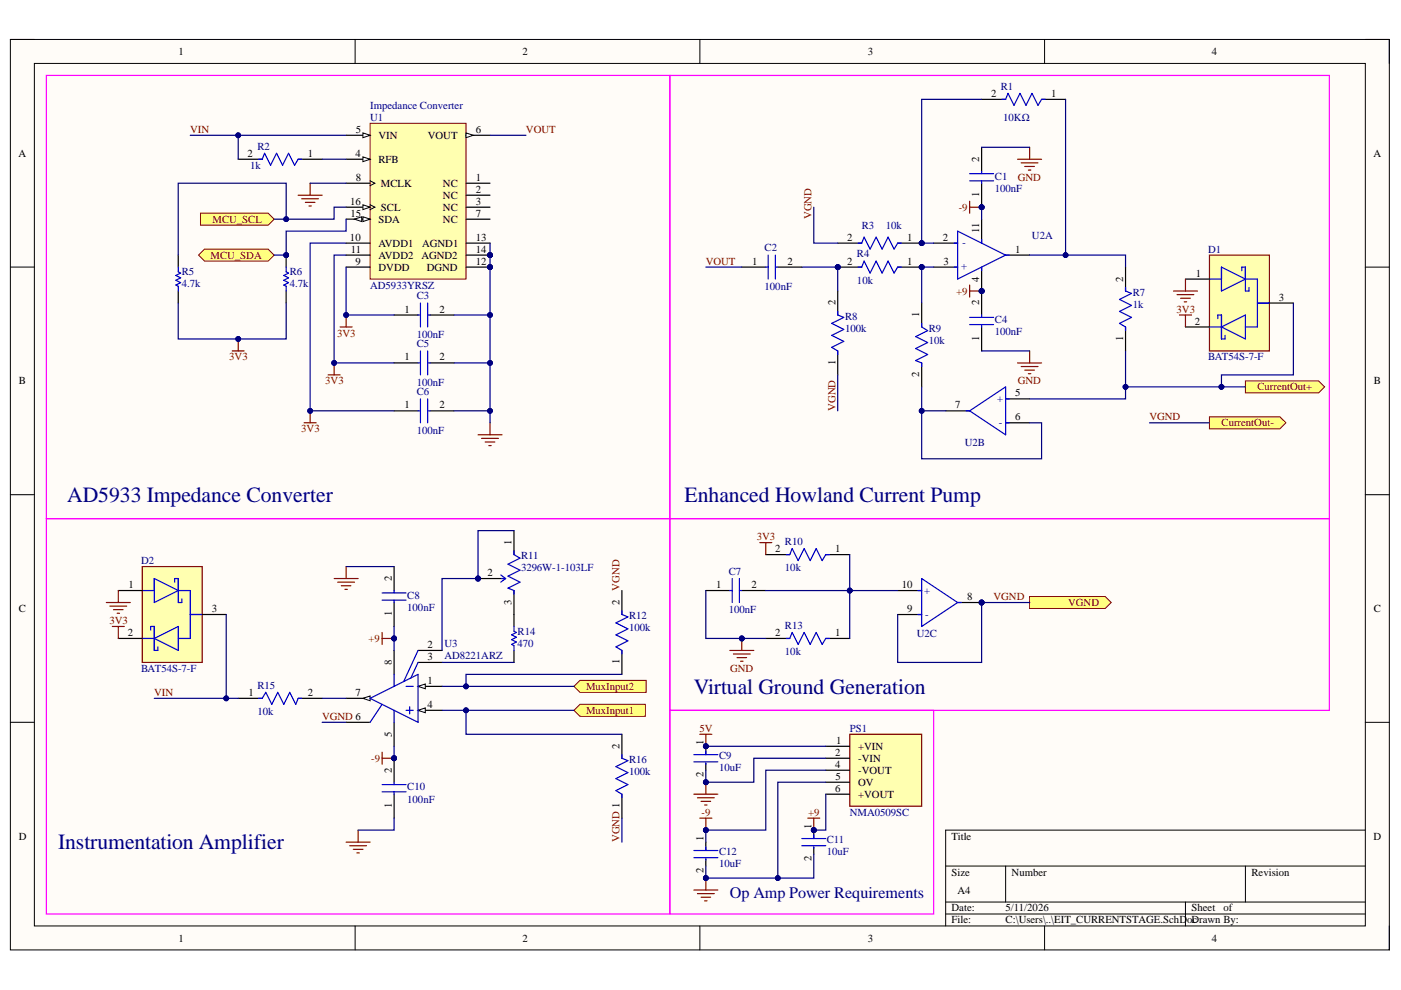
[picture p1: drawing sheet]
<svg xmlns="http://www.w3.org/2000/svg" width="297mm" height="210mm" viewBox="0 0 297 210" stroke-linecap="round" stroke-linejoin="round" font-family="sans-serif">
<defs><g id="words">
<g font-size="4.6" fill="#000080">
<text x="14.2" y="106.4">AD5933 Impedance Converter</text>
<text x="145.1" y="106.4">Enhanced Howland Current Pump</text>
<text x="147.1" y="147.1">Virtual Ground Generation</text>
<text x="12.3" y="180.1">Instrumentation Amplifier</text>
</g>
<text font-size="3.4" fill="#000080" x="154.7" y="190.5">Op Amp Power Requirements</text>
<g font-size="2.3">
<text x="37.9" y="11.7">1</text>
<text x="110.8" y="11.7">2</text>
<text x="184" y="11.7">3</text>
<text x="257" y="11.7">4</text>
<text x="210.1" y="20.5">2</text>
<text x="222.9" y="20.5">1</text>
<text x="75.4" y="28.2">5</text>
<text x="80.3" y="29.4">VIN</text>
<text x="90.7" y="29.4">VOUT</text>
<text x="100.9" y="28.2">6</text>
<text x="3.9" y="33.2">A</text>
<text x="52.5" y="33.2">2</text>
<text x="65.2" y="33.2">1</text>
<text x="75.3" y="33.2">4</text>
<text x="80.3" y="34.5">RFB</text>
<text x="207.6" y="34.3" transform="rotate(-90 207.6 34.3)">2</text>
<text x="291.2" y="33.2">A</text>
<text x="75.4" y="38.3">8</text>
<text x="80.8" y="39.6">MCLK</text>
<text x="93.9" y="39.6">NC</text>
<text x="100.9" y="38.3">1</text>
<text x="100.9" y="40.9">2</text>
<text x="207.6" y="41.7" transform="rotate(-90 207.6 41.7)">1</text>
<text x="74.2" y="43.4">16</text>
<text x="74.3" y="46">15</text>
<text x="80.3" y="47.2">SDA</text>
<text x="80.8" y="44.7">SCL</text>
<text x="93.9" y="42.1">NC</text>
<text x="93.9" y="44.7">NC</text>
<text x="93.9" y="47.2">NC</text>
<text x="100.9" y="43.4">3</text>
<text x="100.9" y="46">7</text>
<text x="74.2" y="51">10</text>
<text x="74.4" y="53.6">11</text>
<text x="80.3" y="52.3">AVDD1</text>
<text x="89.5" y="52.3">AGND1</text>
<text x="100.9" y="51">13</text>
<text x="100.9" y="53.6">14</text>
<text x="179.6" y="51">2</text>
<text x="192.4" y="51">1</text>
<text x="199.9" y="51">2</text>
<text x="207.6" y="49.5" transform="rotate(-90 207.6 49.5)">11</text>
<text x="215.2" y="53.6">1</text>
<text x="75.4" y="56.1">9</text>
<text x="80.3" y="57.4">DVDD</text>
<text x="80.3" y="54.8">AVDD2</text>
<text x="89.3" y="54.8">AGND2</text>
<text x="90.5" y="57.4">DGND</text>
<text x="100.9" y="56.1">12</text>
<text x="159.4" y="56.1">1</text>
<text x="166.9" y="56.1">2</text>
<text x="179.6" y="56.1">2</text>
<text x="192.4" y="56.1">1</text>
<text x="200.1" y="56.1">3</text>
<text x="207.6" y="59.7" transform="rotate(-90 207.6 59.7)">4</text>
<text x="238.1" y="59.7" transform="rotate(-90 238.1 59.7)">2</text>
<text x="253.5" y="58.6">1</text>
<text x="177.1" y="64.8" transform="rotate(-90 177.1 64.8)">2</text>
<text x="207.6" y="64.8" transform="rotate(-90 207.6 64.8)">2</text>
<text x="271.2" y="63.7">3</text>
<text x="85.7" y="66.3">1</text>
<text x="93.2" y="66.3">2</text>
<text x="194.9" y="67.3" transform="rotate(-90 194.9 67.3)">1</text>
<text x="253.3" y="68.8">2</text>
<text x="85.7" y="76.4">1</text>
<text x="93.2" y="76.4">2</text>
<text x="177.1" y="77.3" transform="rotate(-90 177.1 77.3)">1</text>
<text x="207.6" y="72.2" transform="rotate(-90 207.6 72.2)">1</text>
<text x="238.1" y="72.2" transform="rotate(-90 238.1 72.2)">1</text>
<text x="4" y="81.5">B</text>
<text x="194.9" y="80" transform="rotate(-90 194.9 80)">2</text>
<text x="291.3" y="81.5">B</text>
<text x="85.7" y="86.6">1</text>
<text x="93.2" y="86.6">2</text>
<text x="202.5" y="86.6">7</text>
<text x="215.2" y="84">5</text>
<text x="215.2" y="89.1">6</text>
<text x="108.5" y="115.6" transform="rotate(-90 108.5 115.6)">1</text>
<text x="164.4" y="117.1">2</text>
<text x="177.1" y="117.1">1</text>
<text x="27.2" y="124.7">1</text>
<text x="83" y="123.2" transform="rotate(-90 83 123.2)">2</text>
<text x="103.3" y="122.2">2</text>
<text x="151.8" y="124.7">1</text>
<text x="159.3" y="124.7">2</text>
<text x="191.2" y="124.7">10</text>
<text x="4" y="129.8">C</text>
<text x="44.9" y="129.8">3</text>
<text x="83" y="130.7" transform="rotate(-90 83 130.7)">1</text>
<text x="108.5" y="128.2" transform="rotate(-90 108.5 128.2)">3</text>
<text x="131.4" y="128.2" transform="rotate(-90 131.4 128.2)">2</text>
<text x="192.3" y="129.8">9</text>
<text x="205.1" y="127.2">8</text>
<text x="291.3" y="129.8">C</text>
<text x="27.1" y="134.8">2</text>
<text x="90.7" y="137.4">2</text>
<text x="164.4" y="134.8">2</text>
<text x="177.1" y="134.8">1</text>
<text x="83" y="141" transform="rotate(-90 83 141)">8</text>
<text x="90.7" y="139.9">3</text>
<text x="131.4" y="140.8" transform="rotate(-90 131.4 140.8)">1</text>
<text x="52.7" y="147.6">1</text>
<text x="65.2" y="147.6">2</text>
<text x="75.4" y="147.6">7</text>
<text x="90.7" y="145">1</text>
<text x="90.7" y="150.1">4</text>
<text x="83" y="156.2" transform="rotate(-90 83 156.2)">5</text>
<text x="131.4" y="158.7" transform="rotate(-90 131.4 158.7)">2</text>
<text x="149.2" y="158" transform="rotate(-90 149.2 158)">1</text>
<text x="177.1" y="160.2">2</text>
<text x="177.3" y="157.7">1</text>
<text x="181.9" y="159">+VIN</text>
<text x="181.9" y="161.5">-VIN</text>
<text x="83" y="163.8" transform="rotate(-90 83 163.8)">2</text>
<text x="149.2" y="164.8" transform="rotate(-90 149.2 164.8)">2</text>
<text x="177" y="162.8">4</text>
<text x="177" y="167.8">6</text>
<text x="177.1" y="165.3">5</text>
<text x="181.9" y="164">-VOUT</text>
<text x="181.9" y="166.6">OV</text>
<text x="83" y="171.3" transform="rotate(-90 83 171.3)">1</text>
<text x="181.9" y="169.2">+VOUT</text>
<text x="4" y="178">D</text>
<text x="149.2" y="178.3" transform="rotate(-90 149.2 178.3)">1</text>
<text x="172" y="175.8" transform="rotate(-90 172 175.8)">1</text>
<text x="201.7" y="178">Title</text>
<text x="291.2" y="178">D</text>
<text x="149.2" y="185.2" transform="rotate(-90 149.2 185.2)">2</text>
<text x="172" y="182.6" transform="rotate(-90 172 182.6)">2</text>
<text x="201.7" y="185.6">Size</text>
<text x="214.5" y="185.6">Number</text>
<text x="265.3" y="185.6">Revision</text>
<text x="203" y="189.4">A4</text>
<text x="201.7" y="193.3">Date:</text>
<text x="201.7" y="195.8">File:</text>
<text x="213.2" y="193.3">5/11/2026</text>
<text x="213.2" y="195.8">C:\Users\..\EIT_CURRENTSTAGE.SchDoc</text>
<text x="252.6" y="193.3">Sheet</text>
<text x="252.6" y="195.8">Drawn By:</text>
<text x="259.4" y="193.3">of</text>
<text x="37.9" y="199.6">1</text>
<text x="110.8" y="199.6">2</text>
<text x="184" y="199.6">3</text>
<text x="257" y="199.6">4</text>
</g>
<g font-size="2.3" fill="#000080">
<text x="78.5" y="23.1">Impedance Converter</text>
<text x="212.2" y="19">R1</text>
<text x="78.5" y="25.6">U1</text>
<text x="212.7" y="25.6">10KΩ</text>
<text x="53" y="35.8">1k</text>
<text x="54.6" y="31.7">R2</text>
<text x="210.9" y="38.1">C1</text>
<text x="210.9" y="40.6">100nF</text>
<text x="162.1" y="53.3">C2</text>
<text x="182.7" y="48.5">R3</text>
<text x="187.8" y="48.5">10k</text>
<text x="204.8" y="51" transform="rotate(-180 204.8 51)">-</text>
<text x="218.8" y="50.8">U2A</text>
<text x="256.1" y="53.6">D1</text>
<text x="38.5" y="58.4">R5</text>
<text x="61.4" y="58.4">R6</text>
<text x="181.7" y="54.6">R4</text>
<text x="205" y="55.9" transform="rotate(-180 205 55.9)">+</text>
<text x="38.5" y="60.9">4.7k</text>
<text x="61.4" y="60.9">4.7k</text>
<text x="78.5" y="61.2">AD5933YRSZ</text>
<text x="88.4" y="63.5">C3</text>
<text x="162.1" y="61.5">100nF</text>
<text x="181.7" y="60.2">10k</text>
<text x="240.2" y="62.7">R7</text>
<text x="240.2" y="65.3">1k</text>
<text x="88.4" y="71.6">100nF</text>
<text x="179.2" y="67.8">R8</text>
<text x="179.2" y="70.3">100k</text>
<text x="196.9" y="70.3">R9</text>
<text x="210.9" y="68.6">C4</text>
<text x="210.9" y="71.1">100nF</text>
<text x="88.4" y="73.6">C5</text>
<text x="196.9" y="72.9">10k</text>
<text x="256.1" y="76.4">BAT54S-7-F</text>
<text x="88.4" y="81.8">100nF</text>
<text x="88.4" y="83.8">C6</text>
<text x="211.4" y="85.3">+</text>
<text x="88.4" y="91.9">100nF</text>
<text x="204.5" y="94.5">U2B</text>
<text x="211.8" y="90.4">-</text>
<text x="29.9" y="119.6">D2</text>
<text x="110.5" y="118.6">R11</text>
<text x="166.4" y="115.6">R10</text>
<text x="110.5" y="121.1">3296W-1-103LF</text>
<text x="154.5" y="121.9">C7</text>
<text x="166.4" y="121.1">10k</text>
<text x="195.9" y="126">+</text>
<text x="86.3" y="127">C8</text>
<text x="86.3" y="129.5">100nF</text>
<text x="133.4" y="131.3">R12</text>
<text x="154.5" y="130">100nF</text>
<text x="196.2" y="131">-</text>
<text x="94.2" y="137.1">U3</text>
<text x="109.7" y="134.6">R14</text>
<text x="109.7" y="137.1">470</text>
<text x="133.4" y="133.8">100k</text>
<text x="166.4" y="133.3">R13</text>
<text x="194.4" y="135.1">U2C</text>
<text x="29.9" y="142.5">BAT54S-7-F</text>
<text x="94.2" y="139.7">AD8221ARZ</text>
<text x="166.4" y="138.9">10k</text>
<text x="54.6" y="146">R15</text>
<text x="54.6" y="151.6">10k</text>
<text x="180.2" y="155.2">PS1</text>
<text x="133.4" y="161.8">R16</text>
<text x="152.5" y="161">C9</text>
<text x="86.3" y="167.6">C10</text>
<text x="133.4" y="164.3">100k</text>
<text x="152.5" y="163.5">10uF</text>
<text x="86.3" y="170.2">100nF</text>
<text x="180.2" y="173">NMA0509SC</text>
<text x="175.3" y="178.8">C11</text>
<text x="152.5" y="181.3">C12</text>
<text x="152.5" y="183.9">10uF</text>
<text x="175.3" y="181.3">10uF</text>
</g>
<g font-size="2.3" fill="#800000">
<text x="40.3" y="28.2">VIN</text>
<text x="111.5" y="28.2">VOUT</text>
<text x="215.8" y="38.3">GND</text>
<text x="45.1" y="47.2">MCU_SCL</text>
<text x="172" y="46.5" transform="rotate(-90 172 46.5)">VGND</text>
<text x="203.3" y="44.7">-9</text>
<text x="44.6" y="54.8">MCU_SDA</text>
<text x="149.6" y="56.1">VOUT</text>
<text x="202.7" y="62.5">+9</text>
<text x="71.5" y="71.4">3V3</text>
<text x="249.5" y="66.3">3V3</text>
<text x="48.6" y="76.4">3V3</text>
<text x="69" y="81.5">3V3</text>
<text x="215.8" y="81.5">GND</text>
<text x="266.6" y="82.8">CurrentOut+</text>
<text x="177.1" y="87.1" transform="rotate(-90 177.1 87.1)">VGND</text>
<text x="243.7" y="89.1">VGND</text>
<text x="63.9" y="91.7">3V3</text>
<text x="259" y="90.4">CurrentOut-</text>
<text x="160.5" y="114.5">3V3</text>
<text x="131.4" y="125.2" transform="rotate(-90 131.4 125.2)">VGND</text>
<text x="210.7" y="127.2">VGND</text>
<text x="226.5" y="128.5">VGND</text>
<text x="23.2" y="132.3">3V3</text>
<text x="78.1" y="136.1">+9</text>
<text x="154.8" y="142.5">GND</text>
<text x="32.7" y="147.6">VIN</text>
<text x="124.2" y="146.3">MuxInput2</text>
<text x="68.3" y="152.6">VGND 6</text>
<text x="124.2" y="151.4">MuxInput1</text>
<text x="148.3" y="155.2">5V</text>
<text x="78.7" y="161.5">-9</text>
<text x="148.7" y="173">-9</text>
<text x="171.4" y="173">+9</text>
<text x="131.4" y="178.5" transform="rotate(-90 131.4 178.5)">VGND 1</text>
</g>
</g></defs>
<path d="M2.2 8.4h292.4v193h-292.4z" fill-rule="evenodd" fill="#fffcf8"/>
<path d="M2.2 8.4h292.4v193h-292.4z" fill="none" stroke="#000" stroke-width=".21"/>
<path d="M7.3 13.4h282.2v182.9h-282.2z" fill-rule="evenodd" fill="#fffcf8"/>
<g fill="none" stroke="#000" stroke-width=".21">
<path d="M2.2 8.4h5.1M7.3 13.4h282.2v182.9h-282.2zM75.3 8.4v5M148.4 8.4v5M221.5 8.4v5M289.5 8.4h5.1v5M2.2 56.6h5.1M289.5 56.6h5.1M2.2 104.9h5.1M289.5 104.9h5.1M2.2 153.1h5.1M289.5 153.1h5.1"/>
<path d="M289.5 176h-89v20.3M75.3 196.3v5.1M148.4 196.3v5.1M200.5 183.6h89M200.5 191.3h89M200.5 193.8h89M213.2 183.6v7.7M221.5 196.3v5.1M251.3 191.3v5M264.1 183.6v7.7M294.6 196.3v5.1"/>
</g>
<circle cx="103.9" cy="56.6" r=".51" fill="#000080"/>
<circle cx="103.9" cy="56.6" r=".51" fill="none" stroke="#000080" stroke-width=".21"/>
<circle cx="103.9" cy="54.1" r=".51" fill="#000080"/>
<circle cx="103.9" cy="54.1" r=".51" fill="none" stroke="#000080" stroke-width=".21"/>
<path d="M78.5 26.2h20.3v33h-20.3z" fill-rule="evenodd" fill="#ffffb0"/>
<path d="M78.5 26.2h20.3v33h-20.3z" fill="none" stroke="#800000" stroke-width=".21"/>
<path d="M73.4 33.8h5.1M98.8 38.8h5.1M98.8 41.4h5.1M98.8 43.9h5.1" fill="none" stroke="#000" stroke-width=".25"/>
<path d="M76.9 33.3l1.6 .5-1.6 .5z" fill="#f8fcff"/>
<path d="M76.9 33.3l1.6 .5-1.6 .5z" fill="none" stroke="#000" stroke-width=".21"/>
<path d="M73.4 28.7h5.1" fill="none" stroke="#000" stroke-width=".25"/>
<path d="M76.9 28.2l1.6 .5-1.6 .5z" fill="#f8fcff"/>
<path d="M76.9 28.2l1.6 .5-1.6 .5z" fill="none" stroke="#000" stroke-width=".21"/>
<path d="M98.8 28.7h5.1" fill="none" stroke="#000" stroke-width=".25"/>
<path d="M98.8 28.2l1.5 .5-1.5 .5z" fill="#f8fcff"/>
<path d="M78.5 38.3l1 .5-1 .6M98.8 28.2l1.5 .5-1.5 .5z" fill="none" stroke="#000" stroke-width=".21"/>
<path d="M73.4 38.8h5.1M73.4 56.6h5.1M73.4 51.5h5.1M73.4 54.1h5.1M98.8 46.5h5.1M98.8 56.6h5.1" fill="none" stroke="#000" stroke-width=".25"/>
<circle cx="103.9" cy="56.6" r=".51" fill="#000080"/>
<circle cx="103.9" cy="56.6" r=".51" fill="none" stroke="#000080" stroke-width=".21"/>
<path d="M98.8 51.5h5.1M98.8 54.1h5.1" fill="none" stroke="#000" stroke-width=".25"/>
<circle cx="103.9" cy="54.1" r=".51" fill="#000080"/>
<circle cx="103.9" cy="54.1" r=".51" fill="none" stroke="#000080" stroke-width=".21"/>
<path d="M73.4 46.5h5.1" fill="none" stroke="#000" stroke-width=".25"/>
<path d="M76.9 46l1.6 .5-1.6 .5z" fill="#f8fcff"/>
<path d="M76.9 46l1.6 .5-1.6 .5z" fill="none" stroke="#000" stroke-width=".21"/>
<path d="M75.2 46.5l1.5-.5v1z" fill="#f8fcff"/>
<path d="M75.2 46.5l1.5-.5v1z" fill="none" stroke="#000" stroke-width=".21"/>
<path d="M73.4 43.9h5.1" fill="none" stroke="#000" stroke-width=".25"/>
<path d="M76.9 43.4l1.6 .5-1.6 .5z" fill="#f8fcff"/>
<path d="M76.9 43.4l1.6 .5-1.6 .5zM78.5 43.4l1 .5-1 .5" fill="none" stroke="#000" stroke-width=".21"/>
<path d="M264.1 80.8h15.5l1.2 1.2-1.2 1.3h-15.5z" fill-rule="evenodd" fill="#ffff80"/>
<path d="M264.1 80.8h15.5l1.2 1.2-1.2 1.3h-15.5z" fill="none" stroke="#800000" stroke-width=".21"/>
<path d="M256.4 88.4h15l1.2 1.2-1.2 1.3h-15z" fill-rule="evenodd" fill="#ffff80"/>
<path d="M256.4 88.4h15l1.2 1.2-1.2 1.3h-15z" fill="none" stroke="#800000" stroke-width=".21"/>
<path d="M123 149.3h13.8v2.6h-13.8l-1.3-1.3z" fill-rule="evenodd" fill="#ffff80"/>
<path d="M123 149.3h13.8v2.6h-13.8l-1.3-1.3z" fill="none" stroke="#800000" stroke-width=".21"/>
<path d="M121.7 145.5l1.3-1.2h14v2.5h-14z" fill-rule="evenodd" fill="#ffff80"/>
<path d="M121.7 145.5l1.3-1.2h14v2.5h-14z" fill="none" stroke="#800000" stroke-width=".21"/>
<circle cx="208.1" cy="61.7" r=".51" fill="#000080"/>
<circle cx="208.1" cy="61.7" r=".51" fill="none" stroke="#000080" stroke-width=".21"/>
<path d="M198 56.6h5M198 51.6h5M208.1 56.6v5.1M213.2 54.1h5.1" fill="none" stroke="#000" stroke-width=".25"/>
<circle cx="208.1" cy="61.7" r=".51" fill="#000080"/>
<circle cx="208.1" cy="61.7" r=".51" fill="none" stroke="#000080" stroke-width=".21"/>
<path d="M208.1 46.5v5.1" fill="none" stroke="#000" stroke-width=".25"/>
<path d="M202.3 56.6h.7M202.3 51.6h.7M203 49l10.2 5.1-10.2 5.1zM208.1 50.8v.8M208.1 56.6v.8M213.2 54.1h.8" fill="none" stroke="#00f" stroke-width=".25"/>
<circle cx="195.4" cy="51.6" r=".51" fill="#000080"/>
<circle cx="195.4" cy="51.6" r=".51" fill="none" stroke="#000080" stroke-width=".21"/>
<path d="M190.3 51.6h5.1" fill="none" stroke="#000" stroke-width=".25"/>
<circle cx="195.4" cy="51.6" r=".51" fill="#000080"/>
<circle cx="195.4" cy="51.6" r=".51" fill="none" stroke="#000080" stroke-width=".21"/>
<path d="M177.6 51.6h5.1" fill="none" stroke="#000" stroke-width=".25"/>
<path d="M181.9 51.6h.8l.5-1.3 1.3 2.5 1.3-2.5 1.2 2.5 1.3-2.5 1.3 2.5 .7-1.2h.8" fill="none" stroke="#00f" stroke-width=".25"/>
<circle cx="195.4" cy="56.6" r=".51" fill="#000080"/>
<circle cx="195.4" cy="56.6" r=".51" fill="none" stroke="#000080" stroke-width=".21"/>
<circle cx="177.6" cy="56.6" r=".51" fill="#000080"/>
<circle cx="177.6" cy="56.6" r=".51" fill="none" stroke="#000080" stroke-width=".21"/>
<path d="M190.3 56.6h5.1" fill="none" stroke="#000" stroke-width=".25"/>
<circle cx="195.4" cy="56.6" r=".51" fill="#000080"/>
<circle cx="195.4" cy="56.6" r=".51" fill="none" stroke="#000080" stroke-width=".21"/>
<path d="M177.6 56.6h5.1" fill="none" stroke="#000" stroke-width=".25"/>
<circle cx="177.6" cy="56.6" r=".51" fill="#000080"/>
<circle cx="177.6" cy="56.6" r=".51" fill="none" stroke="#000080" stroke-width=".21"/>
<path d="M212.5 21.1h.7l.5-1.3 1.3 2.5 1.3-2.5 1.2 2.5 1.3-2.5 1.3 2.5 .7-1.2h.8M181.9 56.6h.8l.5-1.2 1.3 2.5 1.3-2.5 1.2 2.5 1.3-2.5 1.3 2.5 .7-1.3h.8M195.4 68.6v.7l1.3 .8-2.6 1.3 2.6 1.2-2.6 1.3 2.6 1.3-2.6 1.2 1.3 .6v.7M238.6 60.9v.8l1.3 .5-2.5 1.3 2.5 1.3-2.5 1.2 2.5 1.3-2.5 1.3 1.2 .7v.8M166.7 117.6h.7l.6-1.3 1.2 2.6 1.3-2.6 1.3 2.6 1.2-2.6 1.3 2.6 .8-1.3h.7M166.7 135.4h.7l.6-1.3 1.2 2.5 1.3-2.5 1.3 2.5 1.2-2.5 1.3 2.5 .8-1.2h.7" fill="none" stroke="#00f" stroke-width=".25"/>
<path d="M208.1 21.1h5.1M220.8 21.1h5.1M238.6 56.6v5.1M195.4 64.3v5M195.4 77v5M238.6 69.3v5.1M162.4 117.6h5M175.1 117.6h5.1M162.4 135.4h5M175.1 135.4h5.1" fill="none" stroke="#000" stroke-width=".25"/>
<path d="M154.7 137.9h5.1M155.5 138.7h3.6M156.3 139.4h2M157.3 135.4v2.5M157 140.2h.5" fill="none" stroke="#800000" stroke-width=".25"/>
<circle cx="157.3" cy="135.4" r=".51" fill="#000080"/>
<circle cx="157.3" cy="135.4" r=".51" fill="none" stroke="#000080" stroke-width=".21"/>
<path d="M215.7 33.8h5.1M216.5 34.5h3.6M217.3 35.3h2M218 36.1h.6M218.3 31.2v2.6" fill="none" stroke="#800000" stroke-width=".25"/>
<path d="M218.3 126.5h16l1.3 1.2-1.3 1.3h-16z" fill-rule="evenodd" fill="#ffff80"/>
<path d="M218.3 126.5h16l1.3 1.2-1.3 1.3h-16z" fill="none" stroke="#800000" stroke-width=".21"/>
<path d="M42.5 45.2h14.4l1.2 1.3-1.2 1.2h-14.4z" fill-rule="evenodd" fill="#ffff80"/>
<path d="M42.5 45.2h14.4l1.2 1.3-1.2 1.2h-14.4z" fill="none" stroke="#800000" stroke-width=".21"/>
<path d="M42.1 54.1l1.3-1.3h13.5l1.2 1.3-1.2 1.3h-13.5z" fill-rule="evenodd" fill="#ffff80"/>
<path d="M42.1 54.1l1.3-1.3h13.5l1.2 1.3-1.2 1.3h-13.5z" fill="none" stroke="#800000" stroke-width=".21"/>
<path d="M50.5 33.8h5.1M63.2 33.8h5.1M177.6 61.7v5.1M177.6 74.4v5.1" fill="none" stroke="#000" stroke-width=".25"/>
<path d="M54.8 33.8h.8l.5-1.3 1.3 2.5 1.2-2.5 1.3 2.5 1.3-2.5 1.3 2.5 .7-1.2h.8M177.6 66v.8l1.3 .5-2.6 1.3 2.6 1.2-2.6 1.3 2.6 1.3-2.6 1.2 1.3 .8v.8" fill="none" stroke="#00f" stroke-width=".25"/>
<path d="M161.1 115h2.5M162.4 115v2.6M148.4 155.7h2.5M149.6 155.7v2.5" fill="none" stroke="#800000" stroke-width=".25"/>
<circle cx="149.6" cy="158.2" r=".51" fill="#000080"/>
<circle cx="149.6" cy="158.2" r=".51" fill="none" stroke="#000080" stroke-width=".21"/>
<path d="M147.1 168.4h5.1M147.9 169.1h3.5M148.6 169.9h2.1M149.4 170.7h.5M149.6 165.8v2.6" fill="none" stroke="#800000" stroke-width=".25"/>
<circle cx="149.6" cy="165.8" r=".51" fill="#000080"/>
<circle cx="149.6" cy="165.8" r=".51" fill="none" stroke="#000080" stroke-width=".21"/>
<path d="M171.3 173.5h2.5M172.5 173.5v2.5" fill="none" stroke="#800000" stroke-width=".25"/>
<circle cx="172.5" cy="176" r=".51" fill="#000080"/>
<circle cx="172.5" cy="176" r=".51" fill="none" stroke="#000080" stroke-width=".21"/>
<path d="M148.4 173.5h2.5M149.6 173.5v2.5" fill="none" stroke="#800000" stroke-width=".25"/>
<circle cx="149.7" cy="176" r=".51" fill="#000080"/>
<circle cx="149.7" cy="176" r=".51" fill="none" stroke="#000080" stroke-width=".21"/>
<path d="M205.6 60.4v2.6M205.6 61.7h2.5" fill="none" stroke="#800000" stroke-width=".25"/>
<circle cx="208.1" cy="61.7" r=".51" fill="#000080"/>
<circle cx="208.1" cy="61.7" r=".51" fill="none" stroke="#000080" stroke-width=".21"/>
<path d="M205.6 42.7v2.5M205.6 43.9h2.5" fill="none" stroke="#800000" stroke-width=".25"/>
<circle cx="208.1" cy="43.9" r=".51" fill="#000080"/>
<circle cx="208.1" cy="43.9" r=".51" fill="none" stroke="#000080" stroke-width=".21"/>
<circle cx="101.3" cy="122.7" r=".51" fill="#000080"/>
<circle cx="101.3" cy="122.7" r=".51" fill="none" stroke="#000080" stroke-width=".21"/>
<path d="M109 112.5v5.1M101.3 122.7h5.1M109 125.2v5.1" fill="none" stroke="#000" stroke-width=".25"/>
<circle cx="101.3" cy="122.7" r=".51" fill="#000080"/>
<circle cx="101.3" cy="122.7" r=".51" fill="none" stroke="#000080" stroke-width=".21"/>
<path d="M109 116.8v.8l1.2 .7-2.5 1.3 2.5 1.3-2.5 1.3 2.5 1.2-2.5 1.3 1.3 .5v.8M106.2 121.9l1 .8M106.4 122.7h.8M107.2 122.7l-1 .7" fill="none" stroke="#00f" stroke-width=".25"/>
<path d="M88.6 145.5h5.1" fill="none" stroke="#000" stroke-width=".25"/>
<path d="M88.6 145.5l1.6-.5v1z" fill="#f8fcff"/>
<path d="M88.6 145.5l1.6-.5v1z" fill="none" stroke="#000" stroke-width=".21"/>
<path d="M88.6 137.9h5.1M88.6 140.4h5.1M88.6 150.6h5.1" fill="none" stroke="#000" stroke-width=".25"/>
<path d="M88.6 150.6l1.6-.5v1z" fill="#f8fcff"/>
<path d="M88.6 150.6l1.6-.5v1z" fill="none" stroke="#000" stroke-width=".21"/>
<path d="M83.6 137.9v5.1M73.4 148.1h5.1" fill="none" stroke="#000" stroke-width=".25"/>
<path d="M76.9 148.1l1.6-.5v1z" fill="#f8fcff"/>
<path d="M76.9 148.1l1.6-.5v1z" fill="none" stroke="#000" stroke-width=".21"/>
<path d="M73.4 153.1h5.1M83.6 153.1v5.1" fill="none" stroke="#000" stroke-width=".25"/>
<path d="M88.6 137.9l-3 6.6M78.5 148.1l10.1-5.1v10.1zM81 149.3l-2.5 3.8M83.6 143v2.5M83.6 150.6v2.5M86.1 145.5h1.5M86.1 150.6h1.5M86.9 149.8v1.6M88.6 140.4l-1.5 3.4" fill="none" stroke="#00f" stroke-width=".25"/>
<path d="M81 134.1v2.5M81 135.4h2.6" fill="none" stroke="#800000" stroke-width=".25"/>
<circle cx="83.6" cy="135.4" r=".51" fill="#000080"/>
<circle cx="83.6" cy="135.4" r=".51" fill="none" stroke="#000080" stroke-width=".21"/>
<path d="M70.8 122.7h5.1M71.6 123.4h3.6M72.4 124.2h2M73.1 125h.5M73.4 120.1v2.6M81 159.5v2.5M81 160.8h2.6" fill="none" stroke="#800000" stroke-width=".25"/>
<circle cx="83.6" cy="160.8" r=".51" fill="#000080"/>
<circle cx="83.6" cy="160.8" r=".51" fill="none" stroke="#000080" stroke-width=".21"/>
<path d="M157.3 56.6h5.1M164.9 56.6h5.1M83.6 66.8h5M91.2 66.8h5.1" fill="none" stroke="#000" stroke-width=".25"/>
<path d="M162.4 56.6h.5M162.9 54.1v5.1M164.4 54.1v5.1M164.4 56.6h.5M88.6 66.8h.5M89.1 64.2v5.1M90.7 64.2v5.1M90.7 66.8h.5" fill="none" stroke="#00f" stroke-width=".25"/>
<circle cx="208.1" cy="43.9" r=".51" fill="#000080"/>
<circle cx="208.1" cy="43.9" r=".51" fill="none" stroke="#000080" stroke-width=".21"/>
<path d="M208.1 38.9v5" fill="none" stroke="#000" stroke-width=".25"/>
<circle cx="208.1" cy="43.9" r=".51" fill="#000080"/>
<circle cx="208.1" cy="43.9" r=".51" fill="none" stroke="#000080" stroke-width=".21"/>
<path d="M208.1 31.2v5.1" fill="none" stroke="#000" stroke-width=".25"/>
<path d="M205.6 38.3h5.1M205.6 36.8h5.1M208.1 36.3v.5M208.1 38.3v.6" fill="none" stroke="#00f" stroke-width=".25"/>
<circle cx="208.1" cy="61.7" r=".51" fill="#000080"/>
<circle cx="208.1" cy="61.7" r=".51" fill="none" stroke="#000080" stroke-width=".21"/>
<path d="M208.1 61.7v5.1M208.1 69.3v5.1" fill="none" stroke="#000" stroke-width=".25"/>
<circle cx="208.1" cy="61.7" r=".51" fill="#000080"/>
<circle cx="208.1" cy="61.7" r=".51" fill="none" stroke="#000080" stroke-width=".21"/>
<path d="M205.6 68.8h5.1M205.6 67.3h5.1M208.1 66.8v.5M208.1 68.8v.5" fill="none" stroke="#00f" stroke-width=".25"/>
<circle cx="83.6" cy="160.8" r=".51" fill="#000080"/>
<circle cx="83.6" cy="160.8" r=".51" fill="none" stroke="#000080" stroke-width=".21"/>
<path d="M83.6 160.8v5M83.6 168.4v5.1" fill="none" stroke="#000" stroke-width=".25"/>
<circle cx="83.6" cy="160.8" r=".51" fill="#000080"/>
<circle cx="83.6" cy="160.8" r=".51" fill="none" stroke="#000080" stroke-width=".21"/>
<path d="M81 127.2h5.1M81 125.7h5.1M83.6 125.2v.5M83.6 127.2v.5M81 167.9h5.1M81 166.4h5.1M83.6 165.8v.6M83.6 167.9v.5" fill="none" stroke="#00f" stroke-width=".25"/>
<path d="M83.6 120.1v5.1M83.6 127.7v5.1" fill="none" stroke="#000" stroke-width=".25"/>
<path d="M180.2 155.7h15.2v15.2h-15.2z" fill-rule="evenodd" fill="#ffffb0"/>
<path d="M180.2 155.7h15.2v15.2h-15.2z" fill="none" stroke="#800000" stroke-width=".25"/>
<path d="M200.5 87.1h5.1M213.2 84.6h5.1M213.2 89.6h5.1M175.1 158.2h5.1M175.1 160.8h5.1M175.1 163.3h5.1M175.1 165.9h5.1M175.1 168.4h5.1" fill="none" stroke="#000" stroke-width=".25"/>
<path d="M204.8 87.1h.8M205.6 87.1l7.6-5.1v10.2zM213.2 84.6h.8M213.2 89.6h.8" fill="none" stroke="#00f" stroke-width=".25"/>
<circle cx="208.1" cy="127.7" r=".51" fill="#000080"/>
<circle cx="208.1" cy="127.7" r=".51" fill="none" stroke="#000080" stroke-width=".21"/>
<path d="M190.3 125.2h5.1M190.3 130.3h5.1M203 127.7h5.1" fill="none" stroke="#000" stroke-width=".25"/>
<circle cx="208.1" cy="127.7" r=".51" fill="#000080"/>
<circle cx="208.1" cy="127.7" r=".51" fill="none" stroke="#000080" stroke-width=".21"/>
<path d="M194.7 125.2h.7M194.7 130.3h.7M195.4 122.7l7.6 5-7.6 5.1zM203 127.7h.8" fill="none" stroke="#00f" stroke-width=".25"/>
<g fill="none" stroke="#800000" stroke-width=".25">
<path d="M215.7 77h5.1M216.5 77.7h3.6M217.3 78.5h2M218 79.2h.6M218.3 74.4v2.6M101.3 92.2h5.1M102.1 92.9h3.6M102.9 93.7h2M103.6 94.5h.5M103.9 89.6v2.6M73.4 178.6h5.1M74.1 179.3h3.6"/>
<path d="M75.9 176v2.6M74.9 180.1h2.1M75.7 180.8h.5"/>
</g>
<path d="M9.8 16h132.2v94h-132.2zM142 16h139.8v94h-139.8zM9.8 110h132.2v83.8h-132.2zM142 110h139.8v40.6h-139.8z" fill="none" stroke="#f0f" stroke-width=".25"/>
<path d="M256.4 54.1h12.7v20.3h-12.7z" fill-rule="evenodd" fill="#ffffb0"/>
<path d="M251.3 59.2v2.5M256.4 54.1h12.7v20.3h-12.7zM248.8 61.7h5.1M249.6 62.5h3.5M250.1 66.8h2.5M250.3 63.2h2.1M251.1 64h.5M251.3 66.8v2.5" fill="none" stroke="#800000" stroke-width=".25"/>
<path d="M256.4 59.2h2.6M259 56.6l5.1 2.6-5.1 2.5zM263.3 57.4v-.8h.8v5.1h.7v-.8M264.1 59.2h2.5v10.1h-2.5M256.4 69.3h2.6M258.2 67.6v-.8h.8v5.1h.7v-.8M259 69.3l5.1-2.5v5.1zM266.6 64.3h2.5M131.9 129.5v.8l1.2 .5-2.5 1.3 2.5 1.2-2.5 1.3 2.5 1.3-2.5 1.2 1.3 .8v.8M131.9 160v.8l1.2 .5-2.5 1.2 2.5 1.3-2.5 1.3 2.5 1.3-2.5 1.2 1.3 .8v.7" fill="none" stroke="#00f" stroke-width=".25"/>
<path d="M251.3 59.2h5.1M251.3 69.3h5.1M269.1 64.3h5.1M131.9 125.2v5.1M131.9 137.9v5.1M131.9 155.7v5.1M131.9 168.4v5.1" fill="none" stroke="#000" stroke-width=".25"/>
<path d="M30.2 120.1h12.7v20.3h-12.7z" fill-rule="evenodd" fill="#ffffb0"/>
<path d="M22.5 127.7h5.1M23.3 128.5h3.6M23.8 132.8h2.6M24.1 129.3h2M24.8 130h.5M25.1 125.2v2.5M25.1 132.8v2.6M30.2 120.1h12.7v20.3h-12.7z" fill="none" stroke="#800000" stroke-width=".25"/>
<path d="M37.8 56.6v1l.5 .3-1 .5 1 .5-1 .5 1 .5-1 .5 .5 .3v1M30.2 125.2h2.5M30.2 135.4h2.5M31.9 133.6v-.8h.8v5.1h.8v-.8M32.7 122.7l5.1 2.5-5.1 2.5zM32.7 135.4l5.1-2.6v5.1zM37 123.4v-.7h.8v5h.8v-.7M37.8 125.2h2.5v10.2h-2.5M40.3 130.3h2.6M109 132.8v1l.5 .3-1 .5 1 .5-1 .5 1 .5-1 .5 .5 .3v1" fill="none" stroke="#00f" stroke-width=".25"/>
<path d="M37.8 54.1v2.5M37.8 61.7v2.5M25.1 125.2h5.1M25.1 135.4h5.1M42.9 130.3h5.1M109 130.3v2.5M109 137.9v2.5" fill="none" stroke="#000" stroke-width=".25"/>
<circle cx="60.7" cy="54.1" r=".51" fill="#000080"/>
<circle cx="60.7" cy="54.1" r=".51" fill="none" stroke="#000080" stroke-width=".21"/>
<path d="M60.7 54.1v2.5" fill="none" stroke="#000" stroke-width=".25"/>
<circle cx="60.7" cy="54.1" r=".51" fill="#000080"/>
<circle cx="60.7" cy="54.1" r=".51" fill="none" stroke="#000080" stroke-width=".21"/>
<path d="M60.7 61.7v2.5M83.6 76.9h5M91.2 76.9h5.1M83.6 87.1h5M91.2 87.1h5.1" fill="none" stroke="#000" stroke-width=".25"/>
<path d="M60.7 56.6v1l.5 .3-1 .5 1 .5-1 .5 1 .5-1 .5 .5 .3v1M88.6 76.9h.5M89.1 74.4v5.1M90.7 74.4v5.1M90.7 76.9h.5M88.6 87.1h.5M89.1 84.6v5M90.7 84.6v5M90.7 87.1h.5" fill="none" stroke="#00f" stroke-width=".25"/>
<path d="M65.8 38.8v2.6M63.2 41.4h5.1M64 42.1h3.5M64.7 42.9h2.1M65.5 43.7h.5M64.5 89.6h2.5M65.8 87.1v2.5" fill="none" stroke="#800000" stroke-width=".25"/>
<circle cx="65.8" cy="87.1" r=".51" fill="#000080"/>
<circle cx="65.8" cy="87.1" r=".51" fill="none" stroke="#000080" stroke-width=".21"/>
<path d="M69.6 79.5h2.5M70.8 76.9v2.6" fill="none" stroke="#800000" stroke-width=".25"/>
<circle cx="70.8" cy="76.9" r=".51" fill="#000080"/>
<circle cx="70.8" cy="76.9" r=".51" fill="none" stroke="#000080" stroke-width=".21"/>
<path d="M72.1 69.3h2.6M73.4 66.8v2.5" fill="none" stroke="#800000" stroke-width=".25"/>
<circle cx="73.4" cy="66.8" r=".51" fill="#000080"/>
<circle cx="73.4" cy="66.8" r=".51" fill="none" stroke="#000080" stroke-width=".21"/>
<path d="M49.2 74.4h2.6M50.5 71.9v2.5" fill="none" stroke="#800000" stroke-width=".25"/>
<circle cx="50.5" cy="71.9" r=".51" fill="#000080"/>
<circle cx="50.5" cy="71.9" r=".51" fill="none" stroke="#000080" stroke-width=".21"/>
<path d="M149.6 125.2h5.1M157.3 125.2h5.1" fill="none" stroke="#000" stroke-width=".25"/>
<path d="M154.7 125.2h.5M155.2 122.7v5M156.8 122.7v5M156.8 125.2h.5" fill="none" stroke="#00f" stroke-width=".25"/>
<circle cx="149.6" cy="158.2" r=".51" fill="#000080"/>
<circle cx="149.6" cy="158.2" r=".51" fill="none" stroke="#000080" stroke-width=".21"/>
<path d="M149.6 158.2v1.8" fill="none" stroke="#000" stroke-width=".25"/>
<circle cx="149.6" cy="158.2" r=".51" fill="#000080"/>
<circle cx="149.6" cy="158.2" r=".51" fill="none" stroke="#000080" stroke-width=".21"/>
<path d="M149.6 161.8v1.5M149.6 178.6v1.7M149.6 182.1v1.5" fill="none" stroke="#000" stroke-width=".25"/>
<path d="M149.6 159.2v.8M147.1 160h5.1M147.1 161.5h5.1M149.6 161.8v.2M149.6 179.6v.7M147.1 180.3h5.1M147.1 181.8h5.1M149.6 182.1v.3" fill="none" stroke="#00f" stroke-width=".25"/>
<path d="M147.1 188.7h5.1M147.9 189.5h3.5M148.6 190.2h2.1M149.4 191h.5M149.6 186.2v2.5" fill="none" stroke="#800000" stroke-width=".25"/>
<circle cx="149.7" cy="186.2" r=".51" fill="#000080"/>
<circle cx="149.7" cy="186.2" r=".51" fill="none" stroke="#000080" stroke-width=".21"/>
<circle cx="172.5" cy="176" r=".51" fill="#000080"/>
<circle cx="172.5" cy="176" r=".51" fill="none" stroke="#000080" stroke-width=".21"/>
<path d="M172.5 176v1.8" fill="none" stroke="#000" stroke-width=".25"/>
<circle cx="172.5" cy="176" r=".51" fill="#000080"/>
<circle cx="172.5" cy="176" r=".51" fill="none" stroke="#000080" stroke-width=".21"/>
<path d="M50.5 148.1h5.1M63.2 148.1h5.1M172.5 179.6v1.5" fill="none" stroke="#000" stroke-width=".25"/>
<path d="M54.8 148.1h.8l.8-1.3 1.2 2.5 1.3-2.5 1.3 2.5 1.2-2.5 1.3 2.5 .5-1.2h.8M170 177.8h5.1M170 179.3h5.1M172.5 177v.8M172.5 179.6v.2" fill="none" stroke="#00f" stroke-width=".25"/>
<path d="M142 150.6h56v43.2h-56z" fill="none" stroke="#f0f" stroke-width=".25"/>
<path d="M103.9 51.5v2.6" fill="none" stroke="#000080" stroke-width=".25"/>
<circle cx="103.9" cy="54.1" r=".51" fill="#000080"/>
<circle cx="103.9" cy="54.1" r=".51" fill="none" stroke="#000080" stroke-width=".21"/>
<path d="M103.9 54.1v2.5" fill="none" stroke="#000080" stroke-width=".25"/>
<circle cx="103.9" cy="56.6" r=".51" fill="#000080"/>
<circle cx="103.9" cy="56.6" r=".51" fill="none" stroke="#000080" stroke-width=".21"/>
<circle cx="103.9" cy="54.1" r=".51" fill="#000080"/>
<circle cx="103.9" cy="54.1" r=".51" fill="none" stroke="#000080" stroke-width=".21"/>
<path d="M68.3 33.8h5.1M172.5 43.9v7.7h5.1M238.6 74.4v10.2h-20.3" fill="none" stroke="#000080" stroke-width=".25"/>
<circle cx="238.6" cy="82" r=".51" fill="#000080"/>
<circle cx="238.6" cy="82" r=".51" fill="none" stroke="#000080" stroke-width=".21"/>
<path d="M238.6 82h25.5" fill="none" stroke="#000080" stroke-width=".25"/>
<circle cx="259" cy="82" r=".51" fill="#000080"/>
<circle cx="259" cy="82" r=".51" fill="none" stroke="#000080" stroke-width=".21"/>
<circle cx="238.6" cy="82" r=".51" fill="#000080"/>
<circle cx="238.6" cy="82" r=".51" fill="none" stroke="#000080" stroke-width=".21"/>
<path d="M195.4 82v15.3h25.4v-7.7h-2.5" fill="none" stroke="#000080" stroke-width=".25"/>
<circle cx="195.4" cy="87.1" r=".51" fill="#000080"/>
<circle cx="195.4" cy="87.1" r=".51" fill="none" stroke="#000080" stroke-width=".21"/>
<path d="M177.6 56.6v5.1" fill="none" stroke="#000080" stroke-width=".25"/>
<circle cx="177.6" cy="56.6" r=".51" fill="#000080"/>
<circle cx="177.6" cy="56.6" r=".51" fill="none" stroke="#000080" stroke-width=".21"/>
<path d="M177.6 79.5v7.6M243.7 89.6h12.7M208.1 127.7h10.2" fill="none" stroke="#000080" stroke-width=".25"/>
<circle cx="208.1" cy="127.7" r=".51" fill="#000080"/>
<circle cx="208.1" cy="127.7" r=".51" fill="none" stroke="#000080" stroke-width=".21"/>
<path d="M93.7 145.5h28" fill="none" stroke="#000080" stroke-width=".25"/>
<circle cx="98.8" cy="145.5" r=".51" fill="#000080"/>
<circle cx="98.8" cy="145.5" r=".51" fill="none" stroke="#000080" stroke-width=".21"/>
<path d="M93.7 150.6h28" fill="none" stroke="#000080" stroke-width=".25"/>
<circle cx="98.8" cy="150.6" r=".51" fill="#000080"/>
<circle cx="98.8" cy="150.6" r=".51" fill="none" stroke="#000080" stroke-width=".21"/>
<path d="M83.6 135.4v2.5" fill="none" stroke="#000080" stroke-width=".25"/>
<circle cx="83.6" cy="135.4" r=".51" fill="#000080"/>
<circle cx="83.6" cy="135.4" r=".51" fill="none" stroke="#000080" stroke-width=".21"/>
<path d="M83.6 132.8v2.6" fill="none" stroke="#000080" stroke-width=".25"/>
<circle cx="83.6" cy="135.4" r=".51" fill="#000080"/>
<circle cx="83.6" cy="135.4" r=".51" fill="none" stroke="#000080" stroke-width=".21"/>
<path d="M101.3 122.7h-7.6v15.2M68.3 153.1h5.1" fill="none" stroke="#000080" stroke-width=".25"/>
<circle cx="101.3" cy="122.7" r=".51" fill="#000080"/>
<circle cx="101.3" cy="122.7" r=".51" fill="none" stroke="#000080" stroke-width=".21"/>
<path d="M103.9 56.6v33" fill="none" stroke="#000080" stroke-width=".25"/>
<circle cx="103.9" cy="56.6" r=".51" fill="#000080"/>
<circle cx="103.9" cy="56.6" r=".51" fill="none" stroke="#000080" stroke-width=".21"/>
<circle cx="103.9" cy="66.8" r=".51" fill="#000080"/>
<circle cx="103.9" cy="66.8" r=".51" fill="none" stroke="#000080" stroke-width=".21"/>
<circle cx="103.9" cy="76.9" r=".51" fill="#000080"/>
<circle cx="103.9" cy="76.9" r=".51" fill="none" stroke="#000080" stroke-width=".21"/>
<circle cx="103.9" cy="87.1" r=".51" fill="#000080"/>
<circle cx="103.9" cy="87.1" r=".51" fill="none" stroke="#000080" stroke-width=".21"/>
<path d="M208.1 127.7v12.7h-17.8v-10.1" fill="none" stroke="#000080" stroke-width=".25"/>
<circle cx="208.1" cy="127.7" r=".51" fill="#000080"/>
<circle cx="208.1" cy="127.7" r=".51" fill="none" stroke="#000080" stroke-width=".21"/>
<path d="M180.2 125.2h10.1" fill="none" stroke="#000080" stroke-width=".25"/>
<circle cx="180.2" cy="125.2" r=".51" fill="#000080"/>
<circle cx="180.2" cy="125.2" r=".51" fill="none" stroke="#000080" stroke-width=".21"/>
<path d="M225.9 21.1v33h-7.6M73.4 120.1h10.2" fill="none" stroke="#000080" stroke-width=".25"/>
<circle cx="225.9" cy="54.1" r=".51" fill="#000080"/>
<circle cx="225.9" cy="54.1" r=".51" fill="none" stroke="#000080" stroke-width=".21"/>
<path d="M208.1 21.1h-12.7v30.5" fill="none" stroke="#000080" stroke-width=".25"/>
<circle cx="195.4" cy="51.6" r=".51" fill="#000080"/>
<circle cx="195.4" cy="51.6" r=".51" fill="none" stroke="#000080" stroke-width=".21"/>
<path d="M208.1 43.9v2.6M208.1 74.4h10.2" fill="none" stroke="#000080" stroke-width=".25"/>
<circle cx="208.1" cy="43.9" r=".51" fill="#000080"/>
<circle cx="208.1" cy="43.9" r=".51" fill="none" stroke="#000080" stroke-width=".21"/>
<path d="M208.1 31.2h10.2M225.9 54.1h12.7v2.5" fill="none" stroke="#000080" stroke-width=".25"/>
<circle cx="225.9" cy="54.1" r=".51" fill="#000080"/>
<circle cx="225.9" cy="54.1" r=".51" fill="none" stroke="#000080" stroke-width=".21"/>
<path d="M195.4 51.6h2.6" fill="none" stroke="#000080" stroke-width=".25"/>
<circle cx="195.4" cy="51.6" r=".51" fill="#000080"/>
<circle cx="195.4" cy="51.6" r=".51" fill="none" stroke="#000080" stroke-width=".21"/>
<path d="M195.4 56.6h2.6" fill="none" stroke="#000080" stroke-width=".25"/>
<circle cx="195.4" cy="56.6" r=".51" fill="#000080"/>
<circle cx="195.4" cy="56.6" r=".51" fill="none" stroke="#000080" stroke-width=".21"/>
<path d="M195.4 56.6v7.7M68.3 148.1h5.1" fill="none" stroke="#000080" stroke-width=".25"/>
<circle cx="195.4" cy="56.6" r=".51" fill="#000080"/>
<circle cx="195.4" cy="56.6" r=".51" fill="none" stroke="#000080" stroke-width=".21"/>
<path d="M170 56.6h7.6" fill="none" stroke="#000080" stroke-width=".25"/>
<circle cx="177.6" cy="56.6" r=".51" fill="#000080"/>
<circle cx="177.6" cy="56.6" r=".51" fill="none" stroke="#000080" stroke-width=".21"/>
<path d="M83.6 158.2v2.6M83.6 173.5v2.5h-7.7" fill="none" stroke="#000080" stroke-width=".25"/>
<circle cx="83.6" cy="160.8" r=".51" fill="#000080"/>
<circle cx="83.6" cy="160.8" r=".51" fill="none" stroke="#000080" stroke-width=".21"/>
<path d="M274.2 64.3v15.2h-15.2v2.5" fill="none" stroke="#000080" stroke-width=".25"/>
<circle cx="259" cy="82" r=".51" fill="#000080"/>
<circle cx="259" cy="82" r=".51" fill="none" stroke="#000080" stroke-width=".21"/>
<path d="M131.9 143h-33.1v2.5" fill="none" stroke="#000080" stroke-width=".25"/>
<circle cx="98.8" cy="145.5" r=".51" fill="#000080"/>
<circle cx="98.8" cy="145.5" r=".51" fill="none" stroke="#000080" stroke-width=".21"/>
<path d="M98.8 150.6v5.1h33.1" fill="none" stroke="#000080" stroke-width=".25"/>
<circle cx="98.8" cy="150.6" r=".51" fill="#000080"/>
<circle cx="98.8" cy="150.6" r=".51" fill="none" stroke="#000080" stroke-width=".21"/>
<path d="M131.9 173.5v5.1M175.1 168.4v7.6h-2.6" fill="none" stroke="#000080" stroke-width=".25"/>
<circle cx="172.5" cy="176" r=".51" fill="#000080"/>
<circle cx="172.5" cy="176" r=".51" fill="none" stroke="#000080" stroke-width=".21"/>
<path d="M109 112.5h-7.7v10.2M93.7 140.4h15.3" fill="none" stroke="#000080" stroke-width=".25"/>
<circle cx="101.3" cy="122.7" r=".51" fill="#000080"/>
<circle cx="101.3" cy="122.7" r=".51" fill="none" stroke="#000080" stroke-width=".21"/>
<path d="M195.4 87.1h5.1" fill="none" stroke="#000080" stroke-width=".25"/>
<circle cx="195.4" cy="87.1" r=".51" fill="#000080"/>
<circle cx="195.4" cy="87.1" r=".51" fill="none" stroke="#000080" stroke-width=".21"/>
<path d="M103.9 28.7h7.6M149.6 56.6h7.7M48 130.3v17.8" fill="none" stroke="#000080" stroke-width=".25"/>
<circle cx="48" cy="148.1" r=".51" fill="#000080"/>
<circle cx="48" cy="148.1" r=".51" fill="none" stroke="#000080" stroke-width=".21"/>
<path d="M32.7 148.1h17.8" fill="none" stroke="#000080" stroke-width=".25"/>
<circle cx="48" cy="148.1" r=".51" fill="#000080"/>
<circle cx="48" cy="148.1" r=".51" fill="none" stroke="#000080" stroke-width=".21"/>
<path d="M40.3 28.7h33.1" fill="none" stroke="#000080" stroke-width=".25"/>
<circle cx="50.5" cy="28.7" r=".51" fill="#000080"/>
<circle cx="50.5" cy="28.7" r=".51" fill="none" stroke="#000080" stroke-width=".21"/>
<path d="M50.5 28.7v5.1" fill="none" stroke="#000080" stroke-width=".25"/>
<circle cx="50.5" cy="28.7" r=".51" fill="#000080"/>
<circle cx="50.5" cy="28.7" r=".51" fill="none" stroke="#000080" stroke-width=".21"/>
<path d="M65.8 38.8h7.6M73.4 56.6v10.2h10.2" fill="none" stroke="#000080" stroke-width=".25"/>
<circle cx="73.4" cy="66.8" r=".51" fill="#000080"/>
<circle cx="73.4" cy="66.8" r=".51" fill="none" stroke="#000080" stroke-width=".21"/>
<path d="M73.4 46.5v2.5h-12.7v5.1h-2.6" fill="none" stroke="#000080" stroke-width=".25"/>
<circle cx="60.7" cy="54.1" r=".51" fill="#000080"/>
<circle cx="60.7" cy="54.1" r=".51" fill="none" stroke="#000080" stroke-width=".21"/>
<path d="M37.8 64.2v7.7h22.9v-7.7" fill="none" stroke="#000080" stroke-width=".25"/>
<circle cx="50.5" cy="71.9" r=".51" fill="#000080"/>
<circle cx="50.5" cy="71.9" r=".51" fill="none" stroke="#000080" stroke-width=".21"/>
<path d="M73.4 43.9h-2.6v2.6h-12.7" fill="none" stroke="#000080" stroke-width=".25"/>
<circle cx="60.7" cy="46.5" r=".51" fill="#000080"/>
<circle cx="60.7" cy="46.5" r=".51" fill="none" stroke="#000080" stroke-width=".21"/>
<path d="M73.4 54.1h-2.6v22.8h12.8" fill="none" stroke="#000080" stroke-width=".25"/>
<circle cx="70.8" cy="76.9" r=".51" fill="#000080"/>
<circle cx="70.8" cy="76.9" r=".51" fill="none" stroke="#000080" stroke-width=".21"/>
<path d="M73.4 51.5h-7.6v35.6h17.8" fill="none" stroke="#000080" stroke-width=".25"/>
<circle cx="65.8" cy="87.1" r=".51" fill="#000080"/>
<circle cx="65.8" cy="87.1" r=".51" fill="none" stroke="#000080" stroke-width=".21"/>
<path d="M96.3 76.9h7.6" fill="none" stroke="#000080" stroke-width=".25"/>
<circle cx="103.9" cy="76.9" r=".51" fill="#000080"/>
<circle cx="103.9" cy="76.9" r=".51" fill="none" stroke="#000080" stroke-width=".21"/>
<path d="M60.7 46.5v-7.7h-22.9v15.3" fill="none" stroke="#000080" stroke-width=".25"/>
<circle cx="60.7" cy="46.5" r=".51" fill="#000080"/>
<circle cx="60.7" cy="46.5" r=".51" fill="none" stroke="#000080" stroke-width=".21"/>
<path d="M96.3 66.8h7.6" fill="none" stroke="#000080" stroke-width=".25"/>
<circle cx="103.9" cy="66.8" r=".51" fill="#000080"/>
<circle cx="103.9" cy="66.8" r=".51" fill="none" stroke="#000080" stroke-width=".21"/>
<path d="M96.3 87.1h7.6" fill="none" stroke="#000080" stroke-width=".25"/>
<circle cx="103.9" cy="87.1" r=".51" fill="#000080"/>
<circle cx="103.9" cy="87.1" r=".51" fill="none" stroke="#000080" stroke-width=".21"/>
<path d="M149.6 125.2v10.2h7.7" fill="none" stroke="#000080" stroke-width=".25"/>
<circle cx="157.3" cy="135.4" r=".51" fill="#000080"/>
<circle cx="157.3" cy="135.4" r=".51" fill="none" stroke="#000080" stroke-width=".21"/>
<path d="M180.2 117.6v7.6" fill="none" stroke="#000080" stroke-width=".25"/>
<circle cx="180.2" cy="125.2" r=".51" fill="#000080"/>
<circle cx="180.2" cy="125.2" r=".51" fill="none" stroke="#000080" stroke-width=".21"/>
<path d="M162.4 125.2h17.8v10.2" fill="none" stroke="#000080" stroke-width=".25"/>
<circle cx="180.2" cy="125.2" r=".51" fill="#000080"/>
<circle cx="180.2" cy="125.2" r=".51" fill="none" stroke="#000080" stroke-width=".21"/>
<path d="M157.3 135.4h5.1" fill="none" stroke="#000080" stroke-width=".25"/>
<circle cx="157.3" cy="135.4" r=".51" fill="#000080"/>
<circle cx="157.3" cy="135.4" r=".51" fill="none" stroke="#000080" stroke-width=".21"/>
<path d="M149.6 158.2h25.5" fill="none" stroke="#000080" stroke-width=".25"/>
<circle cx="149.6" cy="158.2" r=".51" fill="#000080"/>
<circle cx="149.6" cy="158.2" r=".51" fill="none" stroke="#000080" stroke-width=".21"/>
<path d="M149.6 163.3v2.5" fill="none" stroke="#000080" stroke-width=".25"/>
<circle cx="149.6" cy="165.8" r=".51" fill="#000080"/>
<circle cx="149.6" cy="165.8" r=".51" fill="none" stroke="#000080" stroke-width=".21"/>
<path d="M175.1 160.8h-15.3v5.1h-10.2" fill="none" stroke="#000080" stroke-width=".25"/>
<circle cx="149.6" cy="165.8" r=".51" fill="#000080"/>
<circle cx="149.6" cy="165.8" r=".51" fill="none" stroke="#000080" stroke-width=".21"/>
<path d="M175.1 163.3h-12.7v12.7h-12.8" fill="none" stroke="#000080" stroke-width=".25"/>
<circle cx="149.7" cy="176" r=".51" fill="#000080"/>
<circle cx="149.7" cy="176" r=".51" fill="none" stroke="#000080" stroke-width=".21"/>
<path d="M175.1 165.9h-10.2v20.3h-15.3" fill="none" stroke="#000080" stroke-width=".25"/>
<circle cx="164.9" cy="186.2" r=".51" fill="#000080"/>
<circle cx="164.9" cy="186.2" r=".51" fill="none" stroke="#000080" stroke-width=".21"/>
<circle cx="149.7" cy="186.2" r=".51" fill="#000080"/>
<circle cx="149.7" cy="186.2" r=".51" fill="none" stroke="#000080" stroke-width=".21"/>
<path d="M149.6 183.6v2.6" fill="none" stroke="#000080" stroke-width=".25"/>
<circle cx="149.7" cy="186.2" r=".51" fill="#000080"/>
<circle cx="149.7" cy="186.2" r=".51" fill="none" stroke="#000080" stroke-width=".21"/>
<path d="M149.6 176v2.6" fill="none" stroke="#000080" stroke-width=".25"/>
<circle cx="149.7" cy="176" r=".51" fill="#000080"/>
<circle cx="149.7" cy="176" r=".51" fill="none" stroke="#000080" stroke-width=".21"/>
<path d="M172.5 181.1v5.1h-7.6" fill="none" stroke="#000080" stroke-width=".25"/>
<circle cx="164.9" cy="186.2" r=".51" fill="#000080"/>
<circle cx="164.9" cy="186.2" r=".51" fill="none" stroke="#000080" stroke-width=".21"/>
<use href="#words"/>
</svg>
